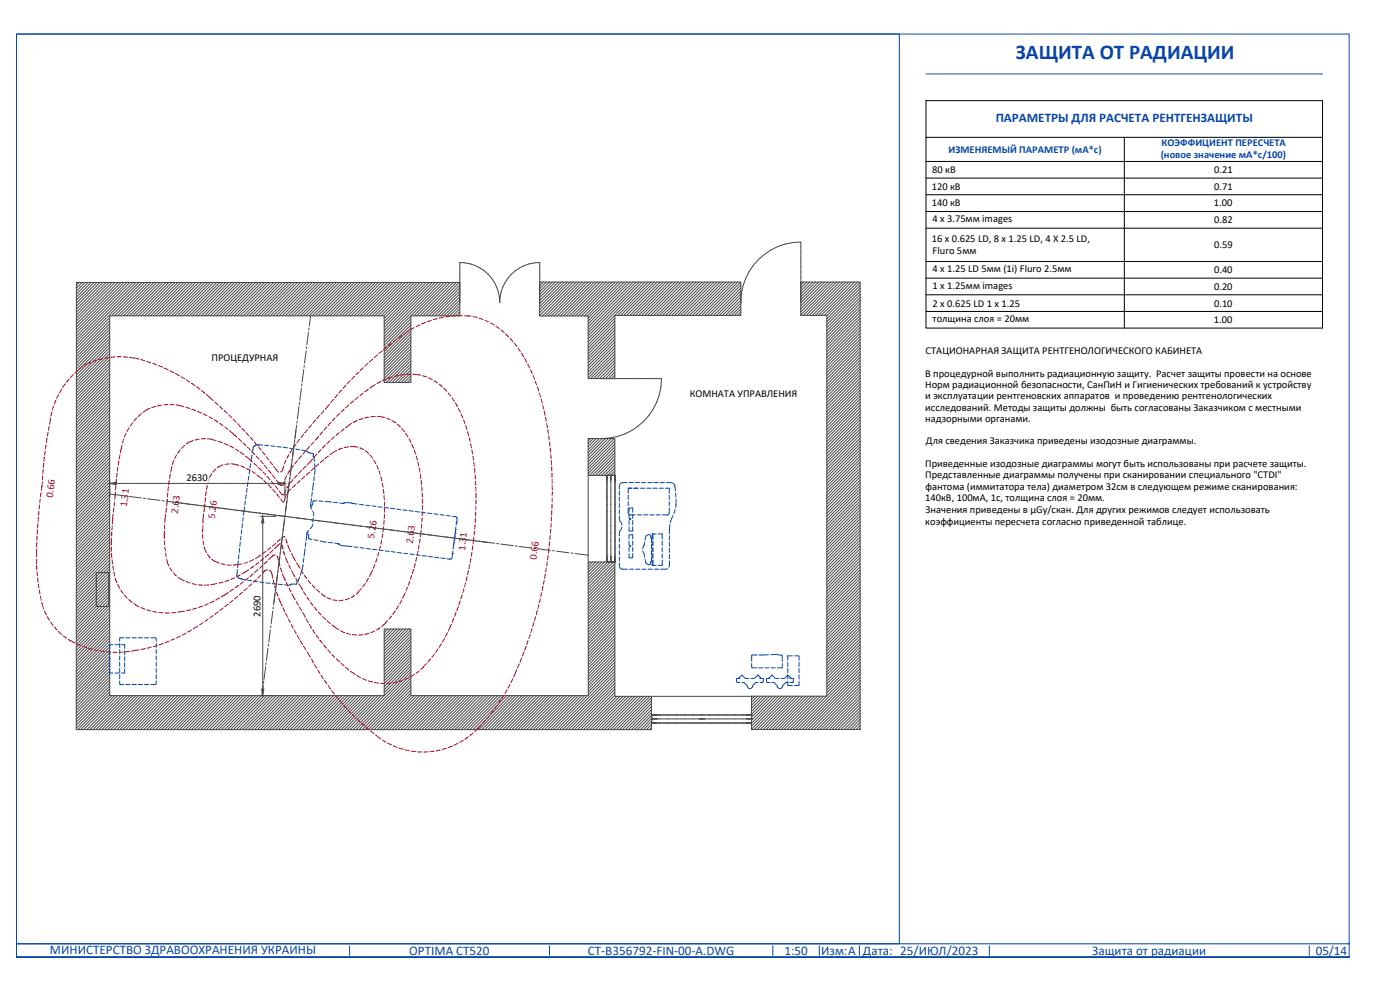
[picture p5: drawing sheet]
<svg xmlns="http://www.w3.org/2000/svg" width="420mm" height="297mm" viewBox="0 0 420 297" stroke-linecap="round" stroke-linejoin="round" font-family="sans-serif">
<defs><g id="words">
<text font-size="6.3" fill="#0745ab" x="304.9" y="17.7">ЗАЩИТА ОТ РАДИАЦИИ</text>
<g font-size="3.9" fill="#0745ab">
<text x="298.8" y="36.6">ПАРАМЕТРЫ ДЛЯ РАСЧЕТА РЕНТГЕНЗАЩИТЫ</text>
<text x="15" y="286.1">МИНИСТЕРСТВО ЗДРАВООХРАНЕНИЯ УКРАИНЫ</text>
<text x="122.8" y="286.4">OPTIMA CT520</text>
<text x="176.4" y="286.4">CT-B356792-FIN-00-A.DWG</text>
<text x="235.4" y="286.4">1:50</text>
<text x="246.4" y="286.4">Изм:A</text>
<text x="259" y="286.4">Дата: 25/ИЮЛ/2023</text>
<text x="327.8" y="286.4">Защита от радиации</text>
<text x="394.9" y="286.4">05/14</text>
</g>
<g font-size="3.2" fill="#0745ab">
<text x="284.7" y="45.9">ИЗМЕНЯЕМЫЙ ПАРАМЕТР (мА*с)</text>
<text x="348.3" y="47.4">(новое значение мА*с/100)</text>
<text x="348.6" y="43.8">КОЭФФИЦИЕНТ ПЕРЕСЧЕТА</text>
</g>
<g font-size="3.2">
<text x="279.8" y="52">80 кВ</text>
<text x="364.4" y="52">0.21</text>
<text x="279.6" y="57">120 кВ</text>
<text x="364.4" y="57">0.71</text>
<text x="279.6" y="61.9">140 кВ</text>
<text x="364.3" y="61.9">1.00</text>
<text x="279.9" y="66.7">4 x 3.75мм images</text>
<text x="364.4" y="66.9">0.82</text>
<text x="279.6" y="72.7">16 x 0.625 LD, 8 x 1.25 LD, 4 X 2.5 LD,</text>
<text x="279.9" y="76.2">Fluro 5мм</text>
<text x="364.4" y="74.4">0.59</text>
<text x="279.9" y="81.8">4 x 1.25 LD 5мм (1i) Fluro 2.5мм</text>
<text x="364.3" y="81.9">0.40</text>
<text x="279.9" y="86.7">1 x 1.25мм images</text>
<text x="364.3" y="86.9">0.20</text>
<text x="279.9" y="92">2 x 0.625 LD 1 x 1.25</text>
<text x="364.3" y="92">0.10</text>
<text x="279.9" y="96.7">толщина слоя = 20мм</text>
<text x="364.3" y="97">1.00</text>
<text x="277.8" y="106.2">СТАЦИОНАРНАЯ ЗАЩИТА РЕНТГЕНОЛОГИЧЕСКОГО КАБИНЕТА</text>
<text x="63.5" y="108.3">ПРОЦЕДУРНАЯ</text>
<text x="277.7" y="113">В процедурной выполнить радиационную защиту. Расчет защиты провести на основе</text>
<text x="207" y="119">КОМНАТА УПРАВЛЕНИЯ</text>
<text x="277.7" y="116.5">Норм радиационной безопасности, СанПиН и Гигиенических требований к устройству</text>
<text x="277.7" y="119.8">и эксплуатации рентгеновских аппаратов и проведению рентгенологических</text>
<text x="277.7" y="123.3">исследований. Методы защиты должны быть согласованы Заказчиком с местными</text>
<text x="277.7" y="126.7">надзорными органами.</text>
<text x="277.9" y="133.3">Для сведения Заказчика приведены изодозные диаграммы.</text>
<text x="277.7" y="140.2">Приведенные изодозные диаграммы могут быть использованы при расчете защиты.</text>
<text x="277.7" y="143.5">Представленные диаграммы получены при сканировании специального &quot;CTDI&quot;</text>
<text x="56" y="144.4">2630</text>
<text x="277.8" y="147">фантома (иммитатора тела) диаметром 32см в следующем режиме сканирования:</text>
<text x="277.7" y="150.4">140кB, 100мA, 1с, толщина слоя = 20мм.</text>
<text x="277.8" y="154">Значения приведены в µGy/скан. Для других режимов следует использовать</text>
<text x="277.7" y="157.5">коэффициенты пересчета согласно приведенной таблице.</text>
<text x="78.2" y="185.1" transform="rotate(-90 78.2 185.1)">2690</text>
</g>
<g font-size="3.2" fill="#b4001e">
<text x="15.8" y="149.4" transform="rotate(-83 15.8 149.4)">0.66</text>
<text x="38" y="152.2" transform="rotate(-83 38 152.2)">1.31</text>
<text x="53.4" y="154.1" transform="rotate(-83 53.4 154.1)">2.63</text>
<text x="64.5" y="155.6" transform="rotate(-83 64.5 155.6)">5.26</text>
<text x="112.3" y="161.7" transform="rotate(-83 112.3 161.7)">5.26</text>
<text x="123.9" y="163.2" transform="rotate(-83 123.9 163.2)">2.63</text>
<text x="139.6" y="165.2" transform="rotate(-83 139.6 165.2)">1.31</text>
<text x="161" y="168" transform="rotate(-83 161 168)">0.66</text>
</g>
</g></defs>
<!-- layer: GE-ARCHITECTURAL_ELEMENTS -->
<g fill="none" stroke="#454545" stroke-width=".3">
<path d="M22.9 84.8h115.1v10h-14.7v20h-8v-20h-82.4v113.9h82.4v-20h8v20h53.3l-.1-40.1h8v40.3h11v10h-172.6zM23.7 84.8l-.8 .8M24.6 84.8l-1.7 1.7M25.5 84.8l-2.6 2.5M26.4 84.8l-3.5 3.5M27.3 84.8l-4.4 4.4M28.2 84.8l-5.3 5.3M29.1 84.8l-6.2 6.1M30 84.8l-7.1 7M30.9 84.8l-8 8M31.8 84.8l-8.9 8.9M32.7 84.8l-9.8 9.7"/>
<path d="M32.9 95.3l-10 10M32.9 96.2l-10 10M32.9 97.1l-10 10M32.9 98l-10 10M32.9 98.9l-10 10M32.9 99.8l-10 10M33.6 84.8l-10.7 10.6M34.5 84.8l-11.6 11.5M35.4 84.8l-12.5 12.5M36.3 84.8l-13.4 13.3M37.2 84.8l-14.3 14.2M38.1 84.8l-15.2 15.1"/>
<path d="M39 84.8l-16.1 16.1M39.9 84.8l-17 16.9M40.8 84.8l-17.9 17.8M41.7 84.8l-18.8 18.7M42.6 84.8l-19.7 19.6M43.5 84.8l-10 10M44.4 84.8l-10 10M45.3 84.8l-10 10M46.2 84.8l-10 10M47.1 84.8l-10 10M48 84.8l-10 10M48.9 84.8l-10 10"/>
<path d="M49.8 84.8l-10 10M50.7 84.8l-10 10M51.5 84.8l-9.9 10M52.5 84.8l-10.1 10M53.4 84.8l-10 10M54.3 84.8l-10 10M55.1 84.8l-9.9 10M56 84.8l-10 10M57 84.8l-10.1 10M57.9 84.8l-10 10M58.7 84.8l-9.9 10M59.6 84.8l-10 10"/>
<path d="M60.6 84.8l-10.1 10M61.5 84.8l-10 10M62.3 84.8l-9.9 10M63.2 84.8l-10 10M64.1 84.8l-10 10M65.1 84.8l-10.1 10M65.9 84.8l-9.9 10M66.8 84.8l-10 10M67.7 84.8l-10 10M68.6 84.8l-10 10M69.5 84.8l-10 10M70.4 84.8l-10 10"/>
<path d="M71.3 84.8l-10 10M72.2 84.8l-10 10M73.1 84.8l-10 10M74 84.8l-10 10M74.9 84.8l-10 10M75.8 84.8l-10 10M76.7 84.8l-10 10M77.6 84.8l-10 10M78.5 84.8l-10 10M79.4 84.8l-10 10M80.3 84.8l-10 10M81.2 84.8l-10 10"/>
<path d="M82.1 84.8l-10 10M83 84.8l-10 10M83.9 84.8l-10 10M84.8 84.8l-10 10M85.7 84.8l-10 10M86.6 84.8l-10 10M87.5 84.8l-10 10M88.4 84.8l-10 10M89.3 84.8l-10 10M90.2 84.8l-10 10M91.1 84.8l-10 10M92 84.8l-10 10"/>
<path d="M92.9 84.8l-10 10M93.8 84.8l-10 10M94.7 84.8l-10 10M95.6 84.8l-10 10M96.5 84.8l-10 10M97.4 84.8l-10 10M98.3 84.8l-10 10M99.2 84.8l-10 10M100.1 84.8l-10 10M101 84.8l-10 10M101.8 84.8l-10 10M102.8 84.8l-10.1 10"/>
<path d="M103.7 84.8l-10 10M104.5 84.8l-9.9 10M105.4 84.8l-10 10M106.3 84.8l-10 10M107.3 84.8l-10.1 10M108.1 84.8l-9.9 10M109 84.8l-10 10M109.9 84.8l-10 10M110.9 84.8l-10.1 10M111.7 84.8l-9.9 10M112.6 84.8l-10 10M113.5 84.8l-10 10"/>
<path d="M114.4 84.8l-10 10M115.3 84.8l-10 10M116.2 84.8l-10 10M117.1 84.8l-10 10M118 84.8l-10 10M118.9 84.8l-10 10M119.8 84.8l-10 10M120.7 84.8l-10 10M121.6 84.8l-10 10M122.5 84.8l-10 10M123.3 95.6l-8 8M123.3 96.6l-8 8"/>
<path d="M123.3 97.5l-8 8M123.3 98.4l-8 8M123.3 99.2l-8 8M123.4 84.8l-10 10M124.3 84.8l-10 10M125.2 84.8l-10 10M126.1 84.8l-10.8 10.8M127 84.8l-11.7 11.7M127.9 84.8l-12.6 12.6M128.8 84.8l-13.5 13.5M129.7 84.8l-14.4 14.4M130.6 84.8l-15.3 15.2"/>
<path d="M131.5 84.8l-16.2 16.2M132.4 84.8l-17.1 17.1M133.3 84.8l-18 18M134.2 84.8l-10 10M135.1 84.8l-10 10M136 84.8l-10 10M136.9 84.8l-10 10M137.8 84.8l-10 10M138 85.5l-9.3 9.3M138 86.4l-8.4 8.4M138 87.3l-7.5 7.5M138 88.2l-6.6 6.6"/>
<path d="M138 89.1l-5.7 5.7M138 90l-4.8 4.8M138 90.9l-3.9 3.9M138 91.8l-3.1 3M138 92.6l-2.1 2.2M138 93.6l-1.2 1.2M138 94.5l-.3 .3M162 84.6h60.3v10h-37.8v19h-8v-18.8h-14.5zM162.2 84.6l-.2 .2M163.1 84.6l-1.1 1.1M163.9 84.6l-1.9 2M164.9 84.6l-2.9 2.9"/>
<path d="M165.8 84.6l-3.8 3.8M166.7 84.6l-4.7 4.7M167.5 84.6l-5.5 5.6M168.5 84.6l-6.5 6.5M169.4 84.6l-7.4 7.4M170.3 84.6l-8.3 8.3M171.1 84.6l-9.1 9.2M172 84.6l-10 10.1M173 84.6l-10.2 10.2M173.8 84.6l-10.1 10.2M174.7 84.6l-10.1 10.2M175.6 84.6l-10.1 10.2"/>
<path d="M176.5 84.6l-10.1 10.2M177.4 84.6l-10.1 10.2M178.3 84.6l-10.1 10.2M179.2 84.6l-10.1 10.2M180.1 84.6l-10.1 10.2M181 84.6l-10.1 10.2M181.9 84.6l-10.1 10.2M182.8 84.6l-10.1 10.2M183.7 84.6l-10.1 10.2M184.5 98.2l-8 8M184.5 95.5l-8 8M184.5 96.4l-8 8"/>
<path d="M184.5 97.3l-8 8M184.5 99.1l-8 8M184.5 100l-8 8M184.6 84.6l-10.2 10.2M185.5 84.6l-10.1 10.2M186.4 84.6l-10.1 10.2M187.3 84.6l-10.8 10.8M188.2 84.6l-11.7 11.7M189.1 84.6l-12.6 12.6M190 84.6l-13.5 13.5M190.9 84.6l-14.4 14.4M191.8 84.6l-15.3 15.3"/>
<path d="M192.7 84.6l-16.2 16.2M193.6 84.6l-17.1 17.1M194.5 84.6l-18 18M195.4 84.6l-10 10M196.3 84.6l-10 10M197.2 84.6l-10 10M198.1 84.6l-10 10M199 84.6l-10 10M199.9 84.6l-10 10M200.8 84.6l-10 10M201.7 84.6l-10 10M202.6 84.6l-10 10"/>
<path d="M203.5 84.6l-10 10M204.4 84.6l-10 10M205.3 84.6l-10 10M206.2 84.6l-10 10M207.1 84.6l-10 10M208 84.6l-10 10M208.9 84.6l-10 10M209.7 84.6l-9.9 10M210.7 84.6l-10.1 10M211.6 84.6l-10 10M212.5 84.6l-10 10M213.3 84.6l-9.9 10"/>
<path d="M214.2 84.6l-10 10M215.2 84.6l-10.1 10M216.1 84.6l-10 10M216.9 84.6l-9.9 10M217.8 84.6l-10 10M218.8 84.6l-10.1 10M219.7 84.6l-10 10M220.5 84.6l-9.9 10M221.4 84.6l-10 10M222.3 84.6l-10 10M222.3 86.5l-8.1 8.1M222.3 88.2l-6.4 6.4"/>
<path d="M222.3 89.1l-5.5 5.5M222.3 91.8l-2.8 2.8M222.3 92.7l-1.9 1.9M222.3 93.6l-1 1M222.3 85.5l-9.1 9.1M222.3 87.3l-7.3 7.3M222.3 90.1l-4.6 4.5M222.3 90.9l-3.7 3.7M222.3 94.5l-.1 .1M240.3 84.6h17.8v134.3h-32.6v-10h22.6v-114.3h-7.8zM241.2 84.6l-.8 .9M242.1 84.6l-1.7 1.8"/>
<path d="M243 84.6l-2.6 2.7M243.9 84.6l-3.5 3.6M244.8 84.6l-4.4 4.5M245.7 84.6l-5.3 5.4M246.6 84.6l-6.3 6.3M247.5 84.6l-7.2 7.2M248.4 84.6l-8.1 8.1M249.3 84.6l-9 9M250.2 84.6l-9.9 9.9M251.1 84.6l-10 10M252 84.6l-10 10M252.9 84.6l-10 10"/>
<path d="M253.8 84.6l-10 10M254.7 84.6l-10 10M255.6 84.6l-10 10M256.5 84.6l-10 10M257.4 84.6l-10 10M258.1 87.4l-10 10M258.1 91l-10 10M258.1 94.6l-10 10M258.1 95.5l-10 10M258.1 97.3l-10 10M258.1 99.1l-10 10M258.1 84.8l-10 10"/>
<path d="M258.1 85.7l-10 9.9M258.1 86.5l-10 10M258.1 88.3l-10 10.1M258.1 89.3l-10 9.9M258.1 90.1l-10 10M258.1 91.9l-10 10.1M258.1 92.9l-10 9.9M258.1 93.7l-10 10M258.1 96.4l-10 10M258.1 98.2l-10 10M32.9 100.7l-10 10M32.9 101.6l-10 10"/>
<path d="M32.9 102.5l-10 10M32.9 103.4l-10 10M32.9 104.3l-10 10M32.9 105.2l-10 10M32.9 106.1l-10 10M32.9 107l-10 10M32.9 107.9l-10 10M32.9 108.8l-10 10M32.9 109.7l-10 10M32.9 110.6l-10 10M32.9 111.5l-10 10M32.9 112.4l-10 10"/>
<path d="M32.9 113.3l-10 10M32.9 114.2l-10 10M32.9 115.1l-10 10M32.9 116l-10 10M32.9 116.9l-10 10M32.9 117.8l-10 10M32.9 118.7l-10 10M32.9 119.6l-10 10M123.3 100.1l-8 8M123.3 101.1l-8 8M123.3 102l-8 8M123.3 102.8l-8 8"/>
<path d="M123.3 103.7l-8 8M123.3 104.6l-8 8M123.3 105.6l-8 8M123.3 106.4l-8 8M123.3 107.3l-7.4 7.5M123.3 108.2l-6.6 6.6M123.3 109.1l-5.6 5.7M123.3 110l-4.7 4.8M123.3 110.9l-3.8 3.9M123.3 111.8l-3 3M123.3 112.7l-2.1 2.1M123.3 113.6l-1.1 1.2"/>
<path d="M123.3 114.5l-.3 .3M184.5 101.8l-8 8M184.5 105.4l-8 8M184.5 107.2l-6.4 6.4M184.5 108l-5.5 5.6M184.5 110.8l-2.8 2.8M184.5 111.6l-1.9 2M184.5 100.9l-8 8M184.5 102.7l-8 8M184.5 103.6l-8 8M184.5 104.5l-8 8M184.5 106.3l-7.3 7.3"/>
<path d="M184.5 108.9l-4.6 4.7M184.5 109.9l-3.7 3.7M184.5 112.5l-1 1.1M184.5 113.4l-.1 .2M258.1 100.9l-10 10M258.1 102.7l-10 10M258.1 103.6l-10 10M258.1 104.5l-10 10M258.1 105.4l-10 10M258.1 107.2l-10 10M258.1 109l-10 10M258.1 110.8l-10 10"/>
<path d="M258.1 112.6l-10 10M258.1 116.2l-10 10M258.1 117.1l-10 10M258.1 118.9l-10 10M258.1 119.8l-10 10M258.1 100l-10 10M258.1 101.8l-10 10M258.1 106.3l-10 10M258.1 108.1l-10 10M258.1 109.9l-10 10M258.1 111.7l-10 10M258.1 113.5l-10 10"/>
<path d="M258.1 114.4l-10 10M258.1 115.3l-10 10M258.1 118l-10 10M32.9 120.5l-10 10M32.9 121.4l-10 10M32.9 122.3l-10 10M32.9 123.2l-10 10M32.9 124.1l-10 9.9M32.9 124.9l-10 10.1M32.9 125.9l-10 10M32.9 126.8l-10 10M32.9 127.6l-10 10"/>
<path d="M32.9 128.5l-10 10.1M32.9 129.4l-10 10.1M32.9 130.4l-10 9.9M32.9 131.2l-10 10M32.9 132.1l-10 10M32.9 133l-10 10.1M32.9 134l-10 9.9M32.9 134.8l-10 10M32.9 135.7l-10 10M32.9 136.6l-10 10M32.9 137.5l-10 10M32.9 138.4l-10 10"/>
<path d="M32.9 139.3l-10 10M176.5 131.6h8v11h-8zM177.2 131.6l-.7 .6M178 131.6l-1.5 1.5M178.9 131.6l-2.4 2.4M179.9 131.6l-3.4 3.3M180.7 131.6l-4.2 4.2M181.6 131.6l-5.1 5.1M182.5 131.6l-6 6M183.5 131.6l-7 6.9M184.3 131.6l-7.8 7.8M184.5 132.3l-8 8"/>
<path d="M184.5 133.2l-8 8M184.5 134.1l-8 8M184.5 135.9l-6.7 6.7M184.5 136.8l-5.8 5.8M184.5 137.7l-4.9 4.9M184.5 139.5l-3.1 3.1M184.5 135l-7.6 7.6M184.5 138.6l-4 4M258.1 120.7l-10 10M258.1 122.4l-10 10.1M258.1 124.3l-10 10M258.1 126l-10 10.1"/>
<path d="M258.1 127.9l-10 10M258.1 128.7l-10 10M258.1 129.6l-10 10M258.1 130.5l-10 10.1M258.1 132.3l-10 10M258.1 134.1l-10 10M258.1 135.9l-10 10M258.1 137.7l-10 10M258.1 138.6l-10 10M258.1 121.6l-10 9.9M258.1 123.4l-10 10M258.1 125.2l-10 9.9"/>
<path d="M258.1 127l-10 10M258.1 131.5l-10 9.9M258.1 133.2l-10 10M258.1 135l-10 10M258.1 136.8l-10 10M258.1 139.5l-10 10M32.9 140.2l-10 10M32.9 141.1l-10 10M32.9 142l-10 10M32.9 142.9l-10 10M32.9 143.8l-10 10M32.9 144.7l-10 10"/>
<path d="M32.9 145.6l-10 10M32.9 146.5l-10 10M32.9 147.4l-10 10M32.9 148.3l-10 10M32.9 149.2l-10 10M32.9 150.1l-10 10M32.9 151l-10 10M32.9 151.9l-10 10M32.9 152.8l-10 10M32.9 153.7l-10 10M32.9 154.6l-10 10M32.9 155.5l-10 10"/>
<path d="M32.9 156.4l-10 10M32.9 157.3l-10 10M32.9 158.2l-10 10M32.9 159.1l-10 10M32.9 160l-10 10M176.5 142.6v26M184.5 140.4l-2.2 2.2M184.5 141.3l-1.3 1.3M184.5 142.2l-.4 .4M258.1 141.3l-10 10M258.1 142.2l-10 10M258.1 144.9l-10 10"/>
<path d="M258.1 145.8l-10 10M258.1 147.6l-10 10M258.1 150.3l-10 10M258.1 151.2l-10 10M258.1 152.1l-10 10M258.1 154.8l-10 10M258.1 155.7l-10 10M258.1 140.4l-10 10M258.1 143.1l-10 10M258.1 144l-10 10M258.1 146.7l-10 10M258.1 148.5l-10 10"/>
<path d="M258.1 149.4l-10 10M258.1 153l-10 10M258.1 153.9l-10 10M258.1 156.6l-10 10M258.1 157.5l-10 10M258.1 158.4l-10 10M258.1 159.3l-10 10M32.9 160.9l-10 10M32.9 161.8l-10 10M32.9 162.7l-10 10M32.9 163.6l-10 10M32.9 164.5l-10 10"/>
<path d="M32.9 165.4l-10 10M32.9 166.3l-10 9.9M32.9 167.1l-10 10.1M32.9 168.1l-10 10M32.9 169l-10 10M32.9 169.9l-10 9.9M32.9 170.7l-10 10.1M32.9 171.7l-10 10M32.9 172.6l-10 10M32.9 173.5l-10 9.9M32.9 174.3l-10 10M32.9 175.2l-10 10.1"/>
<path d="M32.9 176.2l-10 10M32.9 177.1l-10 9.9M32.9 177.9l-10 10M32.9 178.8l-10 10M32.9 179.7l-10 10.1M176.9 168.6l-.4 .5M177.8 168.6l-1.3 1.3M178.8 168.6l-2.3 2.2M179.6 168.6l-3.1 3.1M180.5 168.6l-4 4M181.4 168.6l-4.9 4.9M182.3 168.6l-5.8 5.8"/>
<path d="M183.2 168.6l-6.7 6.7M184.1 168.6l-7.5 7.6M184.5 169.1l-7.9 8M184.5 170l-7.9 8M184.5 170.9l-7.9 8M184.5 171.8l-7.9 8M184.5 172.7l-7.9 8M184.5 173.6l-7.9 8M184.5 174.5l-7.9 8M184.5 175.4l-7.9 8M184.5 176.3l-7.9 8M184.5 177.2l-7.9 8"/>
<path d="M184.5 178.1l-7.9 8M184.5 179l-7.9 8M184.5 179.9l-7.9 8M258.1 160.2l-10 10M258.1 161.1l-10 10M258.1 162l-10 10M258.1 162.9l-10 10M258.1 163.8l-10 10M258.1 164.6l-10 10.1M258.1 165.6l-10 10M258.1 166.5l-10 10M258.1 167.4l-10 9.9"/>
<path d="M258.1 168.2l-10 10M258.1 169.1l-10 10.1M258.1 170.1l-10 10M258.1 171l-10 9.9M258.1 171.8l-10 10M258.1 172.7l-10 10M258.1 173.6l-10 10.1M258.1 174.6l-10 9.9M258.1 175.4l-10 10M258.1 176.3l-10 10M258.1 177.2l-10 10.1M258.1 178.2l-10 9.9"/>
<path d="M258.1 179l-10 10M258.1 179.9l-10 10M32.9 180.7l-10 9.9M32.9 181.5l-10 10M32.9 182.4l-10 10M32.9 183.3l-10 10.1M32.9 184.2l-10 10M32.9 185.1l-10 10M32.9 186l-10 10M32.9 186.9l-10 10M32.9 187.8l-10 10M32.9 188.7l-10 10"/>
<path d="M32.9 189.6l-10 10M32.9 190.5l-10 10M32.9 191.4l-10 10M32.9 192.3l-10 10M32.9 193.2l-10 10M32.9 194.1l-10 10M32.9 195l-10 10M32.9 195.9l-10 10M32.9 196.8l-10 10M32.9 197.7l-10 10M32.9 198.6l-10 10M32.9 199.5l-10 10"/>
<path d="M115.5 188.7l-.2 .2M116.4 188.7l-1.1 1.2M117.3 188.7l-2 2.1M118.2 188.7l-2.9 3M119.1 188.7l-3.8 3.8M120 188.7l-4.7 4.7M120.9 188.7l-5.6 5.7M121.8 188.7l-6.5 6.6M122.7 188.7l-7.4 7.4M123.3 189l-8 8M123.3 189.9l-8 8M123.3 190.9l-8 8"/>
<path d="M123.3 191.7l-8 8M123.3 192.6l-8 8M123.3 193.5l-8 8M123.3 194.5l-8 8M123.3 195.3l-8 8M123.3 196.2l-8 8M123.3 197.1l-8 8M123.3 198l-8 8M123.3 198.9l-8 8M123.3 199.8l-8 8M184.5 180.8l-7.9 8M184.5 181.7l-7.9 8"/>
<path d="M184.5 182.6l-7.9 8M184.5 183.5l-7.9 8M184.5 184.4l-7.9 8M184.5 185.3l-7.9 8M184.5 186.2l-7.9 8M184.5 187.1l-7.9 7.9M184.5 188l-7.9 8M184.5 188.9l-7.9 8M184.5 189.8l-7.9 8M184.5 190.7l-7.9 7.9M184.5 191.6l-7.9 7.9M184.5 192.5l-7.9 8"/>
<path d="M184.5 193.4l-7.9 8M184.5 194.2l-7.9 8M184.5 195.2l-7.9 7.9M184.5 196.1l-7.9 7.9M184.5 196.9l-7.9 8M184.5 197.8l-7.9 8M184.5 198.7l-7.9 8M184.5 199.7l-7.9 7.9M258.1 180.8l-10 10M258.1 181.7l-10 10M258.1 182.6l-10 10M258.1 183.5l-10 10"/>
<path d="M258.1 184.4l-10 10M258.1 185.3l-10 10M258.1 186.2l-10 10M258.1 187.1l-10 10M258.1 188l-10 10M258.1 188.9l-10 10M258.1 189.8l-10 10M258.1 190.7l-10 10M258.1 191.6l-10 10M258.1 192.5l-10 10M258.1 193.4l-10 10M258.1 194.3l-10 10"/>
<path d="M258.1 195.2l-10 10M258.1 196.1l-10 10M258.1 197l-10 10M258.1 197.9l-10 10M258.1 198.8l-10 10M258.1 199.7l-19.2 19.2M32.9 200.4l-10 10M32.9 201.3l-10 10M32.9 202.2l-10 10M32.9 203.1l-10 10M32.9 204l-10 10M32.9 204.9l-10 10"/>
<path d="M32.9 205.8l-10 10M32.9 206.7l-10 10M32.9 207.6l-10 10M32.9 208.5l-10 10M33.6 208.7l-10.2 10.2M34.4 208.7l-10.2 10.2M35.3 208.7l-10.2 10.2M36.3 208.7l-10.2 10.2M37.2 208.7l-10.2 10.2M38 208.7l-10.2 10.2M38.9 208.7l-10.2 10.2M39.8 208.7l-10.2 10.2"/>
<path d="M40.8 208.7l-10.2 10.2M41.6 208.7l-10.2 10.2M42.5 208.7l-10.2 10.2M43.4 208.7l-10.2 10.2M44.3 208.7l-10.2 10.2M45.2 208.7l-10.2 10.2M46.1 208.7l-10.2 10.2M47 208.7l-10.2 10.2M47.9 208.7l-10.2 10.2M48.8 208.7l-10.2 10.2M49.7 208.7l-10.2 10.2M50.6 208.7l-10.2 10.2"/>
<path d="M51.5 208.7l-10.2 10.2M52.4 208.7l-10.2 10.2M53.3 208.7l-10.2 10.2M54.2 208.7l-10.2 10.2M55.1 208.7l-10.2 10.2M56 208.7l-10.2 10.2M56.9 208.7l-10.2 10.2M57.8 208.7l-10.2 10.2M58.7 208.7l-10.2 10.2M59.6 208.7l-10.2 10.2M60.5 208.7l-10.2 10.2M61.4 208.7l-10.2 10.2"/>
<path d="M62.3 208.7l-10.2 10.2M63.2 208.7l-10.2 10.2M64.1 208.7l-10.2 10.2M65 208.7l-10.2 10.2M65.9 208.7l-10.2 10.2M66.8 208.7l-10.2 10.2M67.7 208.7l-10.2 10.2M68.6 208.7l-10.2 10.2M69.5 208.7l-10.2 10.2M70.4 208.7l-10.2 10.2M71.3 208.7l-10.2 10.2M72.2 208.7l-10.2 10.2"/>
<path d="M73.1 208.7l-10.2 10.2M74 208.7l-10.2 10.2M74.9 208.7l-10.2 10.2M75.8 208.7l-10.2 10.2M76.7 208.7l-10.3 10.2M77.5 208.7l-10.1 10.2M78.5 208.7l-10.2 10.2M79.4 208.7l-10.2 10.2M80.2 208.7l-10.2 10.2M81.1 208.7l-10.2 10.2M82 208.7l-10.1 10.2M83 208.7l-10.2 10.2"/>
<path d="M83.8 208.7l-10.2 10.2M84.7 208.7l-10.2 10.2M85.6 208.7l-10.2 10.2M86.6 208.7l-10.2 10.2M87.4 208.7l-10.2 10.2M88.3 208.7l-10.2 10.2M89.2 208.7l-10.2 10.2M90.1 208.7l-10.1 10.2M91 208.7l-10.2 10.2M91.9 208.7l-10.2 10.2M92.8 208.7l-10.2 10.2M93.7 208.7l-10.2 10.2"/>
<path d="M94.6 208.7l-10.2 10.2M95.5 208.7l-10.2 10.2M96.4 208.7l-10.2 10.2M97.3 208.7l-10.2 10.2M98.2 208.7l-10.2 10.2M99.1 208.7l-10.2 10.2M100 208.7l-10.2 10.2M100.9 208.7l-10.2 10.2M101.8 208.7l-10.2 10.2M102.7 208.7l-10.2 10.2M103.6 208.7l-10.2 10.2M104.5 208.7l-10.2 10.2"/>
<path d="M105.4 208.7l-10.2 10.2M106.3 208.7l-10.2 10.2M107.2 208.7l-10.2 10.2M108.1 208.7l-10.2 10.2M109 208.7l-10.2 10.2M109.9 208.7l-10.2 10.2M110.8 208.7l-10.2 10.2M111.7 208.7l-10.2 10.2M112.6 208.7l-10.2 10.2M113.5 208.7l-10.2 10.2M114.4 208.7l-10.2 10.2M115.3 208.7l-10.2 10.2"/>
<path d="M123.3 200.7l-8 8M123.3 201.6l-17.3 17.3M123.3 202.5l-16.4 16.4M123.3 203.4l-15.5 15.5M123.3 204.3l-14.6 14.6M123.3 205.2l-13.7 13.7M123.3 206.1l-12.8 12.8M123.3 207l-11.9 11.9M123.3 207.9l-11 11M123.3 208.7l-10.1 10.2M124.3 208.7l-10.2 10.2M125.2 208.7l-10.2 10.2"/>
<path d="M126.1 208.7l-10.2 10.2M126.9 208.7l-10.2 10.2M127.8 208.7l-10.1 10.2M128.8 208.7l-10.2 10.2M129.7 208.7l-10.2 10.2M130.5 208.7l-10.2 10.2M131.4 208.7l-10.1 10.2M132.4 208.7l-10.2 10.2M133.3 208.7l-10.3 10.2M134.1 208.7l-10.2 10.2M135 208.7l-10.2 10.2M135.9 208.7l-10.1 10.2"/>
<path d="M136.8 208.7l-10.2 10.2M137.7 208.7l-10.2 10.2M138.6 208.7l-10.2 10.2M139.5 208.7l-10.2 10.2M140.4 208.7l-10.2 10.2M141.3 208.7l-10.2 10.2M142.2 208.7l-10.2 10.2M143.1 208.7l-10.2 10.2M144 208.7l-10.2 10.2M144.9 208.7l-10.2 10.2M145.8 208.7l-10.2 10.2M146.7 208.7l-10.2 10.2"/>
<path d="M147.6 208.7l-10.2 10.2M148.5 208.7l-10.2 10.2M149.4 208.7l-10.2 10.2M150.3 208.7l-10.2 10.2M151.2 208.7l-10.2 10.2M152.1 208.7l-10.2 10.2M153 208.7l-10.2 10.2M153.9 208.7l-10.2 10.2M154.8 208.7l-10.2 10.2M155.7 208.7l-10.2 10.2M156.6 208.7l-10.2 10.2M157.5 208.7l-10.2 10.2"/>
<path d="M158.4 208.7l-10.2 10.2M159.3 208.7l-10.2 10.2M160.2 208.7l-10.2 10.2M161.1 208.7l-10.2 10.2M162 208.7l-10.2 10.2M162.9 208.7l-10.2 10.2M163.8 208.7l-10.2 10.2M164.7 208.7l-10.2 10.2M165.6 208.7l-10.2 10.2M166.5 208.7l-10.2 10.2M167.4 208.7l-10.2 10.2M168.3 208.7l-10.2 10.2"/>
<path d="M169.2 208.7l-10.2 10.2M170.1 208.7l-10.2 10.2M171 208.7l-10.2 10.2M171.9 208.7l-10.2 10.2M172.8 208.7l-10.3 10.2M173.7 208.7l-10.2 10.2M174.6 208.7l-10.2 10.2M175.5 208.7l-10.2 10.2M176.3 208.7l-10.2 10.2M184.5 200.5l-7.9 8M184.5 201.4l-17.4 17.5M184.5 202.3l-16.5 16.6"/>
<path d="M184.5 203.3l-15.6 15.6M184.5 204.1l-14.8 14.8M184.5 205l-13.9 13.9M184.5 205.9l-12.9 13M184.5 206.8l-12 12.1M184.5 207.7l-11.2 11.2M184.5 208.6l-10.3 10.3M185.2 208.9l-10 10M186 208.9l-9.9 10M186.9 208.9l-10 10M187.8 208.9l-10 10M188.8 208.9l-10.1 10"/>
<path d="M189.6 208.9l-10 10M190.5 208.9l-10 10M191.4 208.9l-10 10M192.3 208.9l-10 10M193.2 208.9l-10 10M194.1 208.9l-10 10M195 208.9l-10 10M195.5 209.3l-9.6 9.6M195.5 210.2l-8.7 8.7M195.5 211.1l-7.8 7.8M195.5 212l-6.9 6.9M195.5 212.9l-6 6"/>
<path d="M195.5 213.8l-5.1 5.1M195.5 214.7l-4.2 4.2M195.5 215.6l-3.3 3.3M195.5 216.5l-2.4 2.4M195.5 217.4l-1.5 1.5M195.5 218.3l-.6 .6M195.5 208.9h30.1M225.6 208.9h-.1M226.5 208.9l-1 .9M227.4 208.9l-1.9 1.8M228.3 208.9l-2.8 2.7M229.2 208.9l-3.7 3.6"/>
<path d="M230.1 208.9l-4.6 4.5M231 208.9l-5.5 5.4M231.8 208.9l-6.3 6.3M232.8 208.9l-7.3 7.2M233.7 208.9l-8.2 8.1M234.6 208.9l-9.1 9M235.4 208.9l-9.9 9.9M236.3 208.9l-10 10M237.3 208.9l-10.1 10M238.2 208.9l-10 10M239 208.9l-9.9 10M239.9 208.9l-10 10"/>
<path d="M240.9 208.9l-10.1 10M241.8 208.9l-10 10M242.6 208.9l-10 10M243.5 208.9l-10 10M244.4 208.9l-10 10M245.3 208.9l-10 10M246.2 208.9l-10 10M247.1 208.9l-10 10M248 208.9l-10 10M258.1 200.6l-18.3 18.3M258.1 201.5l-17.4 17.4M258.1 202.4l-16.5 16.5"/>
<path d="M258.1 203.3l-15.6 15.6M258.1 204.2l-14.7 14.7M258.1 205.1l-13.8 13.8M258.1 206l-12.9 12.9M258.1 206.9l-12 12M258.1 207.7l-11.1 11.2M258.1 208.7l-10.2 10.2M258.1 209.6l-9.3 9.3M258.1 210.5l-8.4 8.4M258.1 211.3l-7.5 7.6M258.1 212.3l-6.6 6.6M258.1 213.2l-5.7 5.7"/>
<path d="M258.1 214.1l-4.8 4.8M258.1 214.9l-3.9 4M258.1 215.8l-3 3.1M258.1 216.8l-2.1 2.1M258.1 217.6l-1.2 1.3M258.1 218.5l-.3 .4"/>
</g>
<!-- layer: 0 -->
<g fill="none" stroke="#454545" stroke-width=".3">
<path d="M138 90.8v-12a12 12 0 0 1 12 12 12 12 0 0 1 12-12v12M162 90.8h.1M222.3 90.6h.1M222.3 90.6a18 18 0 0 1 18.1-18v18M180.5 113.6h18a18 18 0 0 1-18 18M180.5 131.6h.1M182.1 142.6h.1M182.1 142.6v26h2.5M182.1 142.6h2.5v26M183.3 142.6h.1M183.3 142.6v26M184.6 144.2h.1"/>
<path d="M32.7 171.8h.1M32.7 171.8v10.2M32.7 171.8h-3.8v10.2M182.1 167h.1M183.3 167h.1M184.6 168.6h.1M28.9 182h.1M28.9 182h3.8M32.7 182h.1M195.6 216.9h.1M195.6 215.7h29.9M197.1 214.5h.1"/>
<path d="M197.1 215.7h.1M211.4 215.7h.1M223.9 216.9h.1M225.5 214.5h.1M225.5 215.7h.1M225.5 214.5h-29.9v2.4M225.5 214.5v2.4h-29.9"/>
</g>
<!-- layer: GE-EQUIPMENT_OUTLINE -->
<g fill="none" stroke="#0745ab" stroke-width=".3">
<path d="M75.2 139.1l-.2 1.2M75.6 136.5l-.3 2M77.4 133.5h-.7l-.6 .5-.4 1.9M77.4 133.5h.1M77.4 133.5h1.4M79.4 133.6l1.3 .1M81.3 133.8l1.2 .1M83.2 134l1.2 .1M85 134.2l1.3 .2M86.9 134.5l1.2 .1M88.8 134.8l1.2 .2M90.6 135.1l1.5 .2 .4 .5 1.2 .2a.34 .34 0 0 1 .3 .2 .34 .34 0 0 1 0 .4l.3 1.9"/>
<path d="M94.4 139.1v3.3M72.5 159l-.1 1.2M72.8 157.1l-.2 1.2M73 155.3l-.2 1.2M73.4 152.1l-.3 2.5M73.6 150.3l-.1 1.2M73.9 148.4l-.2 1.3M74.2 146.5l-.2 1.3M74.4 144.7l-.2 1.2M74.7 142.8l-.2 1.3M75 141l-.2 1.2M92.1 159.7h.1"/>
<path d="M92.1 159.7l-.3 2.5M92.7 159.1l-.6 .6M93.2 151.9h.1M93.2 152h.1M93.2 151.9v.1M93.2 152l.3 .8M93.5 149.5l-.3 2.4M93.7 147.7l-.2 1.2M93.8 153.3l.4 .8-.1 .7M93.8 157.3l-.1 .7-.6 .6M94 155.4l-.1 1.2M94.1 144.8l-.3 2.3"/>
<path d="M94.3 143l-.1 1.2M95.1 150.3h-1l-.3 1.2h-.6M95.7 150.3l1.3 .1M97.6 150.5l1.9 .1M100.1 150.7l1.3 .1M102 150.9l.9 .2M102.9 151.1h.1M102.9 151.1l1.2-.3 3.2 .4M107.9 151.3l1.2 .2M109.8 151.6l1.2 .1M111.6 151.8l1.2 .1M113.5 152l1.2 .2"/>
<path d="M115.3 152.3l1.3 .1M117.2 152.5l1.2 .2M119 152.8l1.3 .1M120.9 153l1.3 .1M122.8 153.2l1.2 .2M124.6 153.5l1.3 .1M126.5 153.7l1.2 .2M128.3 153.9l1.3 .2M130.2 154.2l1.2 .1M132.1 154.4l1.2 .2M133.9 154.7l1.3 .1M135.8 154.9l.9 .1 .4 .3-.1 1.5"/>
<path d="M136.6 159.9h.1M136.6 159.9v.3M136.7 158.9h.1M136.7 158.9l-.1 1M136.8 158.2l-.1 .7M137 156.8h.1M137 156.8l-.1 .8M185.9 154.8l.1 1.3 .7 1.4M185.9 147.3v1.3M185.9 149.2v1.2M185.9 151.1v1.2M185.9 152.9v1.3"/>
<path d="M186.7 158.1l-.7 1.4-.1 1.3M188.2 144.8l-1.8 .1-.4 .6-.1 1.2M188.5 152.4v1.6l.3 .4 1.9 .1M188.5 148.6v1.3M188.5 150.5v1.2M188.8 146.5h.1M188.8 153.7v-1.3h1.1v1.3M188.8 144.8h1.3M188.8 158v1.3h1.1v-1.3M188.8 154.3v1.2M188.8 156.2v1.3M189.7 146.5h-1.2v1.5"/>
<path d="M189.9 154.3v1.2M189.9 156.2v1.3M190.1 146.5h1.5M190.7 144.8h1.2M190.9 146.5h.1M191.3 154.5h1.2M192.2 146.5h1.2M192.6 144.8h1.2M193.2 154.5h1.2M194.1 146.5h1.3M194.4 144.8h1.3M195 154.5h1.3"/>
<path d="M195.9 146.5h1.3M196.3 144.8h1.3M196.9 154.5h1.2M197.9 146.5h1.2M198.2 144.8h1.2M199.7 146.5h1.2v1.5M200.1 144.8h1.2a1.28 1.28 0 0 1 1.2 1l.2 1.5M200.9 152.4l-.2 1.9-.3 .2h-1.6M200.9 148.6v1.3M200.9 150.5v1.2M201 157.5l-.1 2.6M202 154.7l-.8 2.2"/>
<path d="M202.6 152.9l-.3 1.2M202.8 147.9v1.3M202.9 149.8l-.1 2.5M71.2 170.9l-.1 2 .5 .6 .7 .1M71.5 168.3l-.2 2M71.7 166.4l-.1 1.3M71.9 164.6l-.1 1.2M72.1 162.7l-.1 1.2M72.3 173.6l1.3 .4M72.3 173.6h.1M72.3 160.8l-.1 1.3M74.3 174l1.2 .3"/>
<path d="M76.1 174.3l1.2 .3M78 174.6l1.2 .2M79.8 174.9l1.3 .1M81.7 175.1l1.2 .1M83.6 175.3l1.2 .1M89.9 173.1l-.4 1.1-.4 .2v.5a.6 .6 0 0 1-1 .4l-.7-.1-.3 .4-1.7-.2M91 169.3l-.8 3.2M91.2 167.5l-.2 1.2M91.6 164.6l-.3 2.3M91.8 162.8l-.2 1.2M92.1 160.2l.6 .1-.1 1.3 1 .3M94.3 162l1.1 .2"/>
<path d="M96.1 162.3l1.8 .4M98.6 162.7l1.2 .2M100.4 163l1 .1M101.4 163.1h.1M101.4 163.1l1 .5 3.2 .4M106.2 164.1l1.3 .1M108.1 164.3l1.2 .2M110 164.6l1.2 .1M111.8 164.8l1.3 .1M113.7 165l1.2 .2M115.6 165.3l1.2 .2M117.4 165.5l1.2 .2"/>
<path d="M119.3 165.7l1.2 .2M121.1 166l1.3 .1M123 166.2l1.2 .2M124.9 166.5l1.2 .1M126.7 166.7l1.3 .1M128.6 166.9l1.2 .2M130.4 167.2l1.3 .2M132.3 167.4l1.2 .2M135.8 166.1h.1M135.8 166.1l-.3 1.6h-1.4M135.9 165.3l-.1 .8M136.1 164l-.1 .7"/>
<path d="M136.1 163.9v.1M136.6 160.3l-.5 3.6M136.6 160.2v.1M185.9 168.9v1.1a.95 .95 0 0 0 1 .8h1.4M185.9 161.4v1.3M185.9 163.3v1.3M185.9 165.2v1.2M185.9 167.1v1.2M188.8 166.1v1.3h1.1v-1.3M188.8 161.7v-1.2h1.1v1.2M188.8 162.4v1.2M188.8 164.2v1.3"/>
<path d="M188.9 170.8h1.2M189.9 162.4v1.2M189.9 164.2v1.3M190.8 170.8h1.3M192.6 170.8h1.3M192.9 165.2l.4 .9M193.3 166.3l.2 .9M193.5 162.6l-.6 2M193.6 162l.3-1.2 1-.4 .6 1v1.3M194.5 170.8h1.3M195.5 167.1v1.3l-.2 .1-.2 .8-.4 .2-.8-.4-.3-1.3M195.5 163.3v1.3"/>
<path d="M195.5 165.2v1.3M195.7 168v1.6h1.2M195.7 162.4v1.3M195.7 164.3v1.2M195.7 166.2v1.2M196 168l.1 1.6M196 162.4v1.3M196 164.3v1.2M196 166.2v1.2M196.1 160.2l-.1 1.6M196.4 170.8h1.3M196.9 160.2h-1.2v1.6"/>
<path d="M197.6 160.2h1.1v1.6M198.7 168v1.6h-1.1M198.7 162.4v1.3M198.7 164.3v1.2M198.7 166.2v1.2M200.3 170.6l-2 .2M200.9 168.2l-.2 2M200.9 160.8v1.2M200.9 162.6v1.3M200.9 164.5v1.2M200.9 166.4v1.3M32.9 195.2v1.2"/>
<path d="M32.9 197.1v1.2M32.9 198.9v1.3M33.9 193.4h-1v1.2M34.5 193.4h1.3M35.9 193.1v1.2M35.9 194.9v1.3M35.9 196.8v1.2M35.9 198.7v1.2M36.4 193.4h1v1.2M37.2 191.4h-1.3v1M37.4 195.2v1.2M37.4 197.1v1.2"/>
<path d="M37.4 198.9v1.3M37.8 191.4h1.2M39.7 191.4h1.2M41.5 191.4h1.3M43.4 191.4h1.2M45.3 191.4h1.4l.2 1M46.9 193.1v1.2M46.9 194.9v1.3M46.9 196.8v1.2M46.9 198.7v1.2M225.6 199.1l.1 1.3h1.4M227.2 196.5l-1.6 .1v1.8"/>
<path d="M230.7 196.4l-2.9 .1M231.3 196.4h1.5l1.9 .2 .1 1.8M234.8 199.1l-.1 1.3h-1.4M236.4 198.7v1.3M237.8 196.8h-1.4v1.3M238.4 196.8h1.4v1.3M239.8 198.7v1.3M32.9 200.8v1.1h1M34.5 201.9h1.3M35.9 204.3v1.1h1.3M35.9 200.5v1.3M35.9 202.4v1.3"/>
<path d="M37.4 200.8v1.1h-1M37.8 205.4h1.2M39.7 205.4h1.2M41.5 205.4h1.3M43.4 205.4h1.2M46.9 204.3l-.2 1-1.4 .1M46.9 200.5v1.3M46.9 202.4v1.3M221 204.4l.3 .4M221 203.6v.7M221.3 204.8h.1M221.4 204.8h.6"/>
<path d="M222.7 204.8h.6l1 1a.76 .76 0 0 0 .8 .8 .76 .76 0 0 0 .7-.8l1-1h.6M222.7 202.6l-.8 .7 .2 .3h-1.1M222.7 202.6h.1M222.7 202.6l1 1h1M227.4 202.6l.8 .7-.2 .3h1.1M227.4 202.6l-1 1h-1M227.4 202.6h.1M227.7 200.4h1.2M229.1 204.4l-.2 .3-.8 .1M229.1 203.6v.7M229.6 200.4h1.2M230 203.6h1l-.1-.3 .7-.7 1.1 1h1.1"/>
<path d="M230 204.4l.2 .3 .8 .1M230 203.6v.7M231.4 200.4h1.3M231.6 204.8h.7l1 1a.76 .76 0 0 0 .7 .8 .76 .76 0 0 0 .8-.8l1-1h.7M234.4 203.6h1l1-1 .9 .7-.2 .3h1M236.4 204.4v1.3h1.4M236.4 200.6v1.3M236.4 202.5v1.2M237.1 204.8h.6M237.8 204.8h.1M238.1 204.4l-.3 .4M238.1 203.6v.7"/>
<path d="M239.8 204.4v1.3h-1.4M239.8 200.6v1.3M239.8 202.5v1.2"/>
<circle cx="189.1" cy="155.7" r=".16"/>
<circle cx="189.1" cy="163.8" r=".17"/>
</g>
<!-- layer: GE-MM-SCATTER_LINES -->
<g fill="none" stroke="#b4001e" stroke-width=".3">
<path d="M122.7 99.3l-1.6 1M124.3 98.3l-1.1 .6M126 97.5l-1.2 .5M127.7 96.7l-1.2 .5M129.4 96.1l-1.1 .4M131.3 95.6l-1.3 .3M133.1 95.2l-1.2 .2M134.9 94.9l-1.2 .2M136.8 94.8h-1.2M137.4 94.8h1.3M139.3 94.8h1.2M140.5 94.7l.8 .1"/>
<path d="M142 95l1.2 .3M143.8 95.4l1.2 .5M145.5 96.1l1.2 .5M147.2 96.9l1.1 .7M148.8 97.9l1 .7M150.4 99l.9 .8M17.6 118.4l-.6 1.1M18.5 116.7l-.6 1.1M19.5 115.2l-.7 1M20.7 113.7l-.8 1M22 112.4l-.8 .9M23.4 111.1l-.9 .8"/>
<path d="M24.9 110l-1 .7M25.9 109.2l-.5 .4M27.2 108.7l-1.3 .6M29 108.1l-1.2 .4M30.8 107.6l-1.2 .3M32.6 107.3l-1.2 .2M34.5 107.1l-1.2 .1M36.4 107l-1.3 .1M37 107.1l1.2 .1M38.8 107.2l1.4 .3M40.2 107.4l1.4 .3M42.3 107.9l1.2 .4"/>
<path d="M44.1 108.4l1.1 .5M45.8 109l1.2 .5M47.6 109.7l1.2 .5M49.3 110.5l1.1 .5M51 111.2l1.1 .6M52.7 112.1l1.1 .6M54.3 113l1.1 .6M55.9 114l1.1 .7M57.5 115l1 .7M59 116l1 .8M60.5 117.2l1 .8M62 118.4l2 1.8"/>
<path d="M100.1 119.9l-.8 .9M101.3 118.4l-.8 1M102.5 117l-.8 1M103.8 115.6l-.9 1M105.1 114.3l-.9 .9M106.4 112.9l-.9 .9M107.6 119.1l-1 .8M107.7 111.6l-.9 .9M109 117.9l-1 .8M109 110.3l-.9 .8M110.4 109l-.9 .9M110.5 116.8l-1 .7"/>
<path d="M111.8 107.8l-.9 .8M112.6 115.4l-1.6 1M113.2 106.5l-.9 .8M114.2 114.5l-1.1 .6M114.7 105.3l-1 .8M116 113.7l-1.2 .5M116.1 104.1l-1 .8M117.6 103l-1 .7M117.8 113.1l-1.3 .4M119.1 101.8l-1 .7M119.6 112.7l-1.3 .3M120.6 100.7l-1 .7"/>
<path d="M121.4 112.4l-1.2 .1M123.3 112.3h-1.3M123.9 112.3l2.3 .3M126.9 112.7l1.1 .4M128.6 113.3l1.1 .6M130.3 114.2l1 .7M131.8 115.3l1 .8M133.2 116.5l.9 .9M134.5 117.9l.8 .9M135.7 119.4l.6 1M151.8 100.2l.9 .9M153.1 101.5l.8 1"/>
<path d="M154.3 103l.8 .9M155.5 104.5l.7 1M156.5 106l.7 1.1M157.5 107.6l.6 1.1M158.4 109.2l.5 1.2M159.2 110.9l.5 1.2M160 112.7l.4 1.1M160.6 114.4l.5 1.1M161.3 116.1l.4 1.2M161.9 117.9l.3 1.2M162.4 119.7l.3 1.2M13.1 139l-.1 1.2"/>
<path d="M13.3 137.1l-.1 1.3M13.6 135.3l-.2 1.2M13.8 133.4l-.2 1.2M14.1 131.5l-.2 1.3M14.4 129.7l-.2 1.3M14.8 127.9l-.3 1.2M15.1 126.1l-.2 1.2M15.1 125.4l-.1 .6M15.6 123.6l-.3 1.2M16.1 121.8l-.4 1.2M16.7 120.1l-.4 1.1M35.7 138.3l-.2 1.2"/>
<path d="M36 136.4l-.2 1.2M36.6 133.5l-.5 2.3M37.1 131.7l-.3 1.2M37.8 130l-.5 1.1M38.7 128.4l-.6 1M39.8 126.8l-.7 1M41 125.4l-.8 .9M42.4 124.1l-.9 .9M44.9 122.5l-2 1.3M46.7 121.9l-1.2 .4M48.5 121.6l-1.2 .2M50.4 121.4l-1.3 .1"/>
<path d="M51 121.4h1.2M51.6 140l-.3 1.7M52.2 138.2l-.4 1.2M52.9 121.5l1 .1M53 136.5l-.6 1.1M53.9 121.7l1.3 .3M54.1 135l-.8 1M55.4 133.7l-.9 .8M55.8 122.2l1.2 .4M57.6 122.8l1.1 .4M57.9 132.2l-2 1M59.3 123.5l1.2 .4"/>
<path d="M59.8 131.8l-1.3 .3M61 124.2l1.1 .6M61.6 131.6l-1.2 .1M62.3 131.7l1.3 .1M62.7 125l1.1 .7M63.6 131.9l1.3 .3M64.3 126l1.1 .6M64.5 120.7l.9 .8M65.5 132.4l1.2 .4M65.9 139.9l-.7 .4M65.9 121.9l.9 .8M65.9 127l1 .7"/>
<path d="M66.9 139.5l-1 .4M67.3 133.1l1.1 .4M67.3 123.2l.9 .8M67.4 128.1l1 .7M68.7 124.5l.8 .8M68.8 139.2l-1.3 .2M68.9 129.2l1 .9M69 133.8l1.1 .6M69.4 139.2l2.3 .4M69.9 130.1l1.2 1.1M70 125.8l.9 .9M70.6 134.7l1.1 .7"/>
<path d="M71.3 127.1l.9 .9M71.5 131.6l1 .8M72.2 135.7l1 .8M72.2 139.8l1.2 .5M72.6 128.5l.8 .9M72.9 132.9l.9 .8M73.7 136.8l2.1 1.8M73.9 129.9l.8 .9M74.3 134.1l.9 .9M75.1 131.2l.8 1M75.6 135.5l.9 .9M76.2 139l.9 .8"/>
<path d="M76.4 132.6l.8 1M76.9 136.8l.9 1M77.5 134.1l.8 1M78.2 138.2l.8 1M78.8 135.5l.7 1M79.4 139.6l.8 1M79.9 137l.8 1M81.1 138.5l.7 1M82.2 140l.8 1.2 .6 .4M85.1 139.8l-.3 1.2M85.8 138.1l-.5 1.1M86.7 136.4l-.6 1.1"/>
<path d="M87.7 134.8l-.7 1.1M88.1 139.6l-.8 1M88.8 133.3l-.8 1M89.3 138.2l-.8 1M89.9 131.8l-.8 1M90.5 136.8l-.9 .9M91.1 130.4l-.8 .9M91.7 135.4l-.8 .9M91.8 139.8l-.9 .9M92.3 128.9l-.8 1M92.9 134l-.8 .9M93.5 127.5l-.8 .9"/>
<path d="M93.8 137.7l-1.6 1.7M94.2 132.6l-.8 .9M94.7 126l-.8 1M95.1 136.3l-.9 .9M95.6 131l-1 1.1M95.7 139.2l-1 .8M96 124.6l-.9 1M96.3 134.9l-.9 .9M96.8 129.6l-.8 .9M97.1 138l-1 .8M97.2 123.2l-.8 1M97.6 133.6l-.8 .9"/>
<path d="M98 128.1l-.8 1M98.5 136.8l-.9 .8M98.9 121.3l-1.3 1.5M99 132.3l-.9 .9M99.3 126.8l-.8 .8M100.4 131l-1 .8M100.6 125.4l-.9 .9M101 135.2l-2 1.2M101.8 129.8l-.9 .8M101.9 124.1l-.9 .8M102.7 134.5l-1.1 .4M103.3 122.8l-.9 .8"/>
<path d="M103.3 128.7l-1 .7M104.6 134.1l-1.2 .2M104.7 121.5l-1 .9M104.7 127.6l-.9 .7M105.2 134l2.2 .2M105.5 127.1l-.8 .5M106.1 120.3l-1 .8M107.1 126.2l-1.1 .6M108 134.4l1.1 .5M108.9 125.6l-1.2 .4M109.6 135.3l1 .8M110.7 125.2l-1.2 .2"/>
<path d="M111 136.5l.8 1M112.2 138l.6 1.1M112.6 124.9l-1.3 .2M113.1 139.6l.5 1.2M113.2 124.9l2.2 .4M116 125.4l1.1 .5M117.7 126.2l1 .7M119.2 127.3l.9 .8M120.6 128.6l.8 1M121.7 130l.7 1.1M122.8 131.6l.5 1.1M123.6 133.3l.5 1.2"/>
<path d="M124.3 135l.4 1.2M124.9 136.8l.4 1.2M125.4 138.6l.3 1.2M136.7 120.9l.6 1.1M137.6 122.6l.6 1.1M138.4 124.3l.5 1.1M139.1 126l.5 1.1M139.8 127.7l.4 1.3M140.3 129.6l.4 1.1M140.8 131.3l.3 1.3M141.3 133.2l.2 1.2M141.6 135l.2 1.2"/>
<path d="M141.9 136.9l.2 1.2M142.2 138.7l.2 1.3M162.9 121.6l.3 1.1M163.3 123.4l.3 1.2M163.7 125.2l.2 1.2M164.1 127.1l.2 1.2M164.4 128.9l.2 1.2M164.7 130.7l.1 1.3M164.9 132.6l.1 1.2M165.1 134.5l.2 1.2M165.3 136.3l.1 1.3M165.4 138.2l.1 1.3"/>
<path d="M11.2 159v1.2M11.4 157.1l-.1 1.3M11.5 155.3l-.1 1.2M11.7 153.4l-.1 1.2M11.9 151.5l-.1 1.3M12.1 149.7l-.2 1.2M12.3 147.8l-.2 1.2M12.6 145.8l-.2 1.4M12.7 144.6l-.1 1.2M12.8 142.7l-.1 1.3M12.9 140.9v1.2M33.6 159.6l-.1 1.2"/>
<path d="M33.7 157.7l-.1 1.3M33.9 154.3l-.2 2.8M34.1 152.5l-.1 1.2M34.4 150.6l-.2 1.3M34.6 147.6l-.2 2.4M34.7 145.7v1.3M34.9 143.8l-.1 1.3M35.1 142l-.1 1.2M35.4 140.1l-.2 1.3M49.3 159.4v2.2M49.4 157.5l-.1 1.2M49.7 154.3l-.2 2.6"/>
<path d="M49.9 152.5l-.1 1.2M50.2 149.7l-.2 2.2M50.4 147.9l-.2 1.2M50.5 146l-.1 1.2M50.8 144.2l-.2 1.2M51.1 142.3l-.2 1.2M60.7 159.1v.6M60.9 157.6v1.5M61.1 154.1l-.2 2.9M61.5 151.2l-.3 2.3M61.6 149.4l-.1 1.2M61.9 147.5l-.2 1.2"/>
<path d="M62.2 145.7l-.2 1.2M62.7 143.9l-.4 1.1M63.5 142.2l-.6 1.1M64.7 140.8l-.8 .9M74 140.6l1.1 .5M75.6 141.4l1.1 .7M77.2 142.5l.9 .8M77.6 140.3l.9 .9M78.1 143.2l.7 .6M78.9 141.6l.8 .9M79.2 144.2l.9 .8M80.2 143l.8 .9"/>
<path d="M80.5 145.5l.9 .9M80.6 141.1l.8 .9M81.4 144.4l.8 .9M81.8 142.6l.7 .9M81.9 146.9l.8 .9M82.6 145.8l.8 1M82.9 144l.9 1.3M83.1 148.3l.7 .9M83.8 147.3l.7 1.1 .7 .1 .3-.3M84.2 149.7l.5 .7M84.9 141l-.7 .6M85.2 145.2l-.5 .4h-.4l-.4-.3"/>
<path d="M85.3 144.5l-.2 .7M85.8 147l-.4 1.1M86 142.8l-.5 1.1M86.8 145.4l-.7 1M87 141.2l-.7 1M87.3 146.7l-.5 .5a4.8 4.8 0 0 0-1.5 3.2l-.3 .2-.3-.1M88 143.9l-.8 1M88.7 145.5l-.9 .8M89.2 142.6l-.9 .9M90.1 144.2l-1 .8M90.5 141.2l-.9 .9M91.5 142.9l-1 .9"/>
<path d="M92.9 141.7l-1 .8M94.3 140.4l-1 .8M113.8 141.4l.4 1.2M114.3 143.1l.3 1.3M114.8 145l.2 1.2M115 146.8l.2 1.3M115.1 158l-.2 1.6M115.3 156.2l-.1 1.3M115.3 148.7v1.3M115.4 154.3l-.1 1.3M115.4 152.5v1.2M115.4 150.6v1.2"/>
<path d="M125.8 140.4l.2 1.3M126.1 142.3l.2 1.2M126.4 159.1l-.3 2M126.4 144.2l.1 1.2M126.6 157.2l-.2 1.3M126.6 146v1.2M126.7 155.4l-.1 1.2M126.7 147.9l.1 1.2M126.8 153.5l-.1 1.2M126.8 151.6v1.3M126.8 149.7v1.3M142.4 159.3l-.1 1.2"/>
<path d="M142.4 140.6l.1 1.2M142.6 157.4l-.2 1.3M142.6 142.5l.1 1.2M142.7 155.5l-.1 1.3M142.7 144.3l.1 1.3M142.8 153.7l-.1 1.3M142.8 146.2v1.2M142.8 151.8v1.2M142.9 149.9v1.3M142.9 148.1v1.2M165.3 158.8l-.1 1.2M165.4 156.9l-.1 1.3"/>
<path d="M165.5 155v1.3M165.6 140.1v1.2M165.6 153.2v1.2M165.6 142l.1 1.2M165.7 151.3l-.1 1.2M165.7 149.5v1.2M165.7 145.7l.1 1.3M165.7 143.8v1.2M165.8 147.5l-.1 1.3M11 167.8v1.3M11 166v1.1M11 164.6l-.1 1.4"/>
<path d="M11 169.6l.1 1.3M11 162.7v1.3M11.1 171.5l.1 1.3M11.1 160.9v1.2M11.3 173.4l.1 1.2M11.5 175.3l.2 1.2M11.8 177.1l.2 1.2M12.1 179l.3 1.2M33.4 164.2v1.3M33.5 166l.1 1.3M33.5 161.5l-.1 2M33.6 168l.2 1.2"/>
<path d="M33.9 169.8l.2 1.2M34.1 171.6l.3 1.3M34.6 173.5l.1 .6M34.8 174.1l.3 .7M35.3 175.4l.6 1.1M36.2 177.1l.7 1M37.3 178.6l.9 .9M38.6 179.9l1 .8M49.3 162.2l.1 1.2M49.5 164.1l.1 1.2M49.7 165.9l.2 1.2M50.1 167.7l.2 .9"/>
<path d="M50.2 168.7l.5 1.1M51 170.4l.7 1M52.1 171.9l.8 .9M53.4 173.2l1 .7M54.4 173.8l.9 .5M55.9 174.5l1.2 .4M57.7 175.1l1.2 .3M59.5 175.4l1.3 .2M60.8 160.4l.1 1.2M60.9 162.2l.2 1.3M61.2 164.1l.2 .6M61.5 164.7l.5 1.1"/>
<path d="M62.3 166.3l.8 1M62.6 175.5l-1.2 .1M63.5 167.8l1 .7M64.5 168.4l1.2 .5M65.1 175.1l-1.8 .3M65.9 179.4l-1.1 .6M66.3 169.1l1.2 .3M66.9 174.6l-1.2 .4M67.3 178.6l-.9 .5M68.1 169.5l1.3 .1M68.5 177.8l-1.2 .8M68.7 174.1l-1.2 .4"/>
<path d="M70 176.8l-1 .7M70.4 173.4l-1.2 .4M71.4 178.9l-1 .8M71.4 169.3l-1.4 .3M71.6 175.7l-1 .7M72.1 172.5l-1.1 .6M72.6 169.2l-1.2 .2M72.8 177.7l-1 .8M73.1 174.5l-1 .8M73.3 171.7l-.7 .5M74.2 176.4l-.9 .9M74.4 168.6l-1.2 .4"/>
<path d="M74.5 173.4l-.9 .7M74.7 171l-1.4 .8M75.6 175.1l-.9 .9M76 172.2l-1 .8M76.1 167.9l-1.1 .5M76.2 169.9l-1 .7M76.9 173.9l-.9 .8M77.4 171l-.9 .8M77.7 168.7l-1 .8M77.8 167l-1.1 .6M78.3 172.6l-.9 .9M78.3 166.5l-.6 .4"/>
<path d="M78.8 169.7l-.9 .8M79.1 171.7l-.4 .4M79.1 167.6l-.9 .7M79.8 165.4l-1 .7M80.2 168.4l-.9 .9M80.3 171l-.7 .2-.5 .4M80.5 166.3l-.9 .8M80.9 171.1l.7 .8 .3 1.6M81.3 164.3l-1 .7M81.7 166.9l-1.1 1.1M81.9 165.1l-.9 .8M82 174.1l.3 1.2"/>
<path d="M82.5 175.9l.3 1.2M82.6 166.6h-.6l-.4 .3M82.7 163l-.9 .8M83 177.7l.4 1.2M83.1 166.8l.5 1.2M83.5 163.5l-1.1 1.1M83.6 179.5l1.1 2.3M83.7 168.6l.3 1.3M84.1 161.8l-.9 .8M84.2 170.4l.4 1.2M84.2 163.2l-.7 .3M84.7 163.6l.2 1.2"/>
<path d="M84.8 172.2l.9 2M85.1 165.4l.4 1.2M85.6 161.2l-.6-.2-.5 .3M85.7 167.2l.7 1.8M85.8 161.8l.4 1.2M85.9 174.8l.6 1.1M86.3 163.5l.9 2M86.7 169.5l.5 1.1M86.8 176.5l.5 1.1M87.5 166l1.2 2.3M87.5 171.2l1 1.8M87.6 178.2l1 1.8"/>
<path d="M88.8 173.5l.6 1.1M89 168.8l.6 1.1M89.7 175.2l1.1 1.8M89.7 169.9l.3 .6M90.3 171l.7 1.1M91.1 177.6l.7 1M91.3 172.6l.8 1M92.1 179.2l.7 1M92.4 174.1l.8 1M93.7 175.5l.8 1M95 176.9l.9 .8M96.4 178.1l.5 .4"/>
<path d="M96.9 178.5l.7 .5M98.1 179.3l1.2 .5M99.9 180l1.2 .1M104.8 179.6l-1.2 .4M106.4 178.7l-1 .6M107.6 177.7l-.7 .6M108.4 176.6l-.9 1M109.6 175.1l-.8 1M110.6 173.5l-.7 1.1M111.5 171.7l-.6 1.3M111.8 171l-.3 .7M112.5 169.3l-.4 1.2"/>
<path d="M113.1 167.5l-.3 1.2M113.7 165.7l-.4 1.2M114.2 163.9l-.3 1.3M114.5 162.1l-.2 1.2M114.8 160.2l-.1 1.3M121.3 178.5l-.5 1M121.6 177.9l-.3 .7M122.3 176.2l-.5 1.1M123 174.4l-.5 1.2M123.6 172.6l-.4 1.2M124.1 170.8l-.3 1.3M124.6 169.1l-.3 1.1"/>
<path d="M125.1 167.2l-.3 1.2M125.5 165.4l-.3 1.2M125.8 163.5l-.2 1.3M126.1 161.7l-.2 1.2M138.7 178.5l-.4 1.2M139.2 176.7l-.3 1.2M139.7 174.9l-.3 1.2M140.2 173.1l-.3 1.2M140.6 171.3l-.3 1.1M141 169.4l-.3 1.2M141.3 167.6l-.2 1.2M141.6 165.7l-.2 1.2"/>
<path d="M141.9 163.8l-.2 1.3M142.2 161.2l-.2 2M162.2 179.6l-.3 1.2M162.6 177.8l-.3 1.2M163 176l-.3 1.1M163.3 174.1l-.2 1.2M163.6 172.3l-.2 1.2M163.9 170.4l-.1 1.2M164.2 168.5l-.1 1.3M164.5 166.7l-.2 1.2M164.7 164.4l-.1 1.6M165 162.5l-.2 1.3"/>
<path d="M165.1 160.7l-.1 1.2M12.6 180.8l.6 1.9M13.4 183.3l.5 1.2M14.2 185l.6 1.1M15.2 186.6l.7 1M16.3 188.1l.8 .9M17.6 189.5l.9 .8M19 190.7l1 .8M20.5 191.8l.7 .5M21.3 192.2l1.2 .7M23 193.1l1.2 .5M24.8 193.9l1.1 .4"/>
<path d="M26.5 194.5l1.2 .3M28.3 195l1.2 .3M30.2 195.3l1.2 .2M32 195.6l1.3 .1M33.9 195.7h1.2M37 195.6l-1.2 .1M38.9 195.4l-1.3 .2M40.1 181.1l.7 .4M40.7 181.5l1 .5M40.8 195.1l-1.3 .2M41.8 195l-1 .1M42.3 182.3l1.2 .5"/>
<path d="M43.6 194.6l-1.2 .3M44.1 183l1.2 .3M45.4 194.2l-1.2 .3M45.9 183.4l1.2 .3M47.2 193.6l-1.2 .4M47.7 183.8l1.3 .1M49 193.1l-1.2 .3M49.6 183.9h1.2M50.7 192.4l-1.1 .4M52.5 191.7l-1.2 .4M52.7 183.8l-1.2 .1M54.2 190.9l-1.2 .5"/>
<path d="M55.4 183.4l-2.1 .3M55.8 190l-1.1 .6M57.3 182.9l-1.3 .3M57.4 189l-1 .7M58.8 188.2l-.8 .5M59 182.4l-1.1 .4M59.3 187.8l-.5 .4M60.8 181.8l-1.2 .5M60.9 186.8l-1.1 .7M62.5 185.8l-1.1 .7M62.6 181.1l-1.2 .5M64 184.7l-1 .7"/>
<path d="M64.2 180.3l-1.1 .6M65.5 183.6l-1 .7M67 182.4l-1 .8M68.5 181.3l-1 .7M69.9 180.1l-1 .8M84.9 182.3l.6 1.2M85.7 184l.6 1.2M86.6 185.7l.5 1.1M87.4 187.4l.6 1.1M88.3 189l.6 1.1M88.9 180.5l.7 1.1M89.2 190.7l.6 1.1"/>
<path d="M89.9 182.1l.6 1.1M90.2 192.3l.6 1.1M90.8 183.7l.5 .9M91.1 193.9l.7 1.1M91.3 184.6l.3 .6M91.9 185.8l.6 1.1M92.1 195.5l.7 1.1M92.9 196.7l.3 .5M92.9 187.4l.6 1.1M93.2 180.7l.7 1M93.5 197.8l.6 1.1M93.8 189l.7 1"/>
<path d="M94.3 182.2l.8 .9M94.4 199.4l.6 1.1M94.9 190.6l.7 1M95.5 183.6l.9 .9M96 192l.8 1.1M96.8 185l.9 .9M97.1 193.5l.8 1M98.2 186.3l.9 .8M98.4 195l.8 .9M99.6 187.5l2.1 1.5M99.6 196.4l.9 .8M101 197.7l.8 .9"/>
<path d="M102.2 189.3l1.2 .5M102.3 199l.9 .8M103 180.1l-1.2 .1M104 190l1.1 .3M105.8 190.4l1.2 .1M108.9 190.4l-1.3 .1M110.7 190l-1.2 .3M112.5 189.3l-1.2 .5M114 188.4l-1 .6M115.6 187l-1.1 1M116.3 186.2l-.7 .8M117.5 184.8l-.8 1"/>
<path d="M118.6 183.3l-.7 1M119.6 181.7l-.6 1.1M120.6 180.1l-.6 1.1M128 199.1l-1.7 1.8M129.2 197.7l-.8 .9M130.4 196.2l-.8 1M131.5 194.7l-.7 1M132.5 193.1l-.7 1.1M133.4 191.5l-.6 1.1M134.3 189.8l-.6 1.2M135.5 187.3l-.9 2M136.2 185.6l-.5 1.1"/>
<path d="M136.8 183.8l-.4 1.2M137.5 182l-.4 1.2M138.1 180.3l-.4 1.2M155.8 199.2l-.5 1.1M156.5 197.5l-.4 1.1M157.2 195.7l-.5 1.2M157.9 193.9l-.5 1.2M158.5 192.2l-.4 1.2M159.1 190.4l-.4 1.2M159.7 188.7l-.4 1.1M160.2 186.8l-.3 1.2M160.8 185.1l-.4 1.1"/>
<path d="M161.2 183.2l-.3 1.2M161.7 181.4l-.3 1.2M95.4 201.1l.6 1M96.4 202.6l.7 1.1M97.4 204.2l.7 1M98.5 205.8l.7 .9M99.6 207.2l.8 1M100.7 208.7l.8 1M101.9 210.2l.8 .9M103.2 211.6l.8 .9M103.7 200.2l1 .8M104.4 213l.9 .9"/>
<path d="M105.2 201.4l.5 .4M105.7 214.3l.9 .9M105.8 201.7l.8 .7M107 215.6l1 .9M107.2 202.7l1.1 .6M108.4 216.9l1 .8M108.8 203.6l1.2 .5M109.8 218.2l1 .8M110.6 204.3l1.2 .3M111.3 219.3l1 .8M112.4 204.8l1.2 .1M114.2 205l1.3 .1"/>
<path d="M117.3 204.9l-1.2 .2M119.2 204.6l-1.2 .3M121 204.1l-1.2 .4M122.7 203.3l-1.1 .5M124.3 202.4l-1 .6M125.8 201.3l-.9 .7M142 219.9l-.9 .8M144.5 217.6l-2 1.9M145.7 216.2l-.8 .9M146.9 214.7l-.8 1M148.1 213.2l-.8 1M149.2 211.7l-.8 1"/>
<path d="M150.2 210.2l-.7 1M151.2 208.6l-.6 1M152.2 207l-.7 1M153.1 205.3l-.6 1.1M153.9 203.6l-.5 1.2M155.1 200.9l-.9 2.2M112.8 220.5l1.4 1.2M114.8 222.1l1 .6M116.4 223l1.1 .5M118.1 223.8l1.1 .5M119.8 224.5l1.2 .3M121.6 225l1.2 .3"/>
<path d="M123.4 225.4l1.3 .1M125.3 225.6h1.3M128.4 225.6h-1.2M130.3 225.4l-1.2 .1M132.2 225l-1.3 .3M133.9 224.5l-1.2 .3M135.7 223.8l-1.2 .5M137.4 223.1l-1.1 .5M139 222.1l-1 .7M140.6 221.1l-1 .7"/>
</g>
<g fill="#fff" stroke="#fff" stroke-width=".3">
<path d="M13.7 142.6l-1 7.3 4 .5zM13.7 142.6l4 .5-1 7.3z"/>
<path d="M35.9 145.5l-.9 7.1 4 .5zM35.9 145.5l4 .5-.9 7.1z"/>
<path d="M51.2 147.4l-1 7.2 4.1 .5zM51.2 147.4l4 .6-.9 7.1z"/>
<path d="M62.3 148.8l-.9 7.3 4 .5zM62.3 148.8l4 .5-.9 7.3z"/>
<path d="M110.2 155l-1 7.2 4.1 .5zM110.2 155l4 .5-.9 7.2z"/>
<path d="M121.7 156.5l-.9 7.1 4 .5zM121.7 156.5l4 .5-.9 7.1z"/>
<path d="M137.4 158.5l-.9 7.1 4 .5zM137.4 158.5l4 .5-.9 7.1z"/>
<path d="M158.8 161.2l-1 7.3 4.1 .5zM158.8 161.2l4 .5-.9 7.3z"/>
</g>
<!-- layer: GE-MAIN_AXIS -->
<g fill="none" stroke="#2b9317" stroke-width=".3">
<path d="M92.6 99.7l-.5 3.7M92.7 98.4v.7M93.2 94.8l-.4 3M90.5 116.4l-.5 3.8M90.6 115.2l-.1 .6M91.2 110.8l-.5 3.8M91.3 109.6v.6M91.9 105.3l-.5 3.7M92 104l-.1 .6M87.6 138.7l-.5 4.1M87.7 137.9l-.1 .6M87.7 137.5v.6"/>
<path d="M88.3 133.2l-.5 4.1M88.4 132.3l-.1 .6M88.5 131.9l-.1 .6M88.8 129.2l-.3 2.5M89 127.6l-.5 3.7M89.2 126.3l-.1 .7M89.7 122l-.4 3.7M89.9 120.7l-.1 .7M32.9 148.2l4 .5M37.5 148.8l.6 .1M38.7 148.9l3.7 .5M43 149.5l.7 .1"/>
<path d="M44.3 149.7l3.7 .4M48.6 150.2l.7 .1M49.9 150.4l3.7 .4M53 150.8l4.1 .5M54.2 150.9l.6 .1M55.4 151.1l3.8 .5M57.7 151.4h.6M59 151.5l3.6 .5M59.8 151.7h.6M61 151.8l7.2 .9M63.3 152.1l.6 .1M65.3 152.4l.7 .1"/>
<path d="M66.6 152.5l3.7 .5M68.9 152.8l.6 .1M70.1 153l3.7 .4M70.9 153.1h.7M72.2 153.2l3.7 .5M74.5 153.5l.5 .1M75.7 153.7l11.4 1.4M76.5 153.8l.7 .1M80 154.2l.6 .1M82.1 154.5l.6 .1M84.9 159.8l-.1 .6M85.4 155.9l-.5 3.7"/>
<path d="M85.5 155.5l-.6 3.7M85.5 154.6v.7M85.6 155h.6M85.6 154.2l-.1 .7M86.1 150.3l-.5 3.7M86.2 149.9l-.5 3.7M86.3 149.1l-.1 .6M86.3 148.6l-.1 .7M86.9 155.1l3.6 .5M86.9 144.3l-.6 4.1M87 143.5l-.1 .6M87 143.1l-.1 .6"/>
<path d="M87.7 155.2l.6 .1M88.9 155.4l3.8 .4M91.2 155.7l.6 .1M92.4 155.8l5.8 .8M93.2 155.9l.7 .1M96.8 156.4l.6 .1M98 156.5l3.7 .5M98.8 156.6l.7 .1M100.1 156.8l3.7 .5M102.3 157.1l.6 .1M103.6 157.2l3.7 .5M104.4 157.4l.7 .1"/>
<path d="M105.6 157.5l7.3 .9M107.9 157.8l.6 .1M110 158.1l.6 .1M111.2 158.3l7.2 .8M113.5 158.5l.6 .1M115.6 158.8l.6 .1M116.8 158.9l3.8 .5M119.1 159.2l.6 .1M120.3 159.4l3.7 .5M121.1 159.5l.7 .1M122.4 159.7l3.7 .5M124.7 159.9l.6 .1"/>
<path d="M82.5 178.2l-.3 2.5M82.6 177.8l-.5 3.7M82.7 176.5l-.1 1.1M83.3 172.2l-.5 4.1M83.4 171.4l-.1 .6M83.5 171l-.1 .6M84 167l-.5 3.7M84 166.6l-.4 3.8M84.1 165.8v.6M84.2 165.4l-.1 .6M84.7 161.4l-.5 3.8M84.7 161.1l-.4 3.7"/>
<path d="M84.8 160.2l-.1 .6M125.9 160.1l5.8 .7M126.7 160.2l.7 .1M130.2 160.7l.6 .1M131.5 160.8l3.7 .5M132.3 160.9l.7 .1M133.5 161.1l3.8 .5M135.8 161.4l.6 .1M137.1 161.6l11.3 1.4M137.9 161.6l.6 .1M141.4 162.1l.6 .1M143.5 162.4h.6"/>
<path d="M149 163.1l.7 .1M150.3 163.3l3.7 .4M154.6 163.8l.7 .1M155.9 164l3.7 .4M160.2 164.5l.7 .1M161.4 164.6l3.8 .6M165.8 165.2l.6 .1M167 165.4l3.8 .5M171.4 165.9l.6 .1M172.6 166.1l4 .5M79.9 198.9l-.1 .6M80.4 194.5l-.4 3.7"/>
<path d="M80.6 193.3l-.1 .6M81.1 188.9l-.4 3.8M81.3 187.7l-.1 .6M81.9 183.4l-.5 3.7M82 182.1l-.1 .6M79 205.7l-.4 3M79.1 204.4v.7M79.7 200.1l-.5 3.7"/>
</g>
<!-- layer: GE-EQUIPMENT -->
<path d="M277.9 22.2h119" fill="none" stroke="#0745ab" stroke-width=".3"/>
<!-- layer: GE-SPECIFICATIONS -->
<path d="M277.9 30.2h119v68.2h-119zM277.9 41.2h119M277.9 48.4h119M277.9 53.4h119M277.9 58.4h119M337.4 41.2v57.2M277.9 63.5h119M277.9 68.5h119M277.9 78.5h119M277.9 83.5h119M277.9 88.4h119M277.9 93.4h119" fill="none" stroke="#000" stroke-width=".3"/>
<path d="M4.9 10.2h265v273h-265z" fill="none" stroke="#0745ab" stroke-width=".3"/>
<!-- layer: 0 -->
<path d="M104.9 283.8v2.8M164.9 283.8v2.8M231.9 283.8v2.8M245.9 283.8v2.8M257.9 283.8v2.8M296.9 283.8v2.8M392.9 283.8v2.8M404.9 283.2h-400v4h400h-400v-277h400v277" fill="none" stroke="#0745ab" stroke-width=".3"/>
<!-- layer: GE-DIMS -->
<path d="M32.9 144.2v4.9M34.9 145h48.6M78 154.9h4.8M78.9 156.9v49.8M85.5 144.2v4.9M78 208.7h4.8" fill="none" stroke="#2b9317" stroke-width=".3"/>
<g fill="#2b9317" stroke="#2b9317" stroke-width=".3">
<path d="M32.9 145l2-.3v.7z"/>
<path d="M83.5 144.7l2 .3-2 .4z"/>
<path d="M78.9 154.9l.3 2h-.7z"/>
<path d="M78.5 206.7h.7l-.3 2z"/>
</g>
<g fill="#fff" stroke="#fff" stroke-width=".3">
<path d="M56 142.2v2.5l6.5-2.5zM56 144.7l6.5-2.5v2.5z"/>
<path d="M76 178.6v6.5h2.4zM76 178.6h2.4v6.5z"/>
</g>
<use href="#words"/>
</svg>
